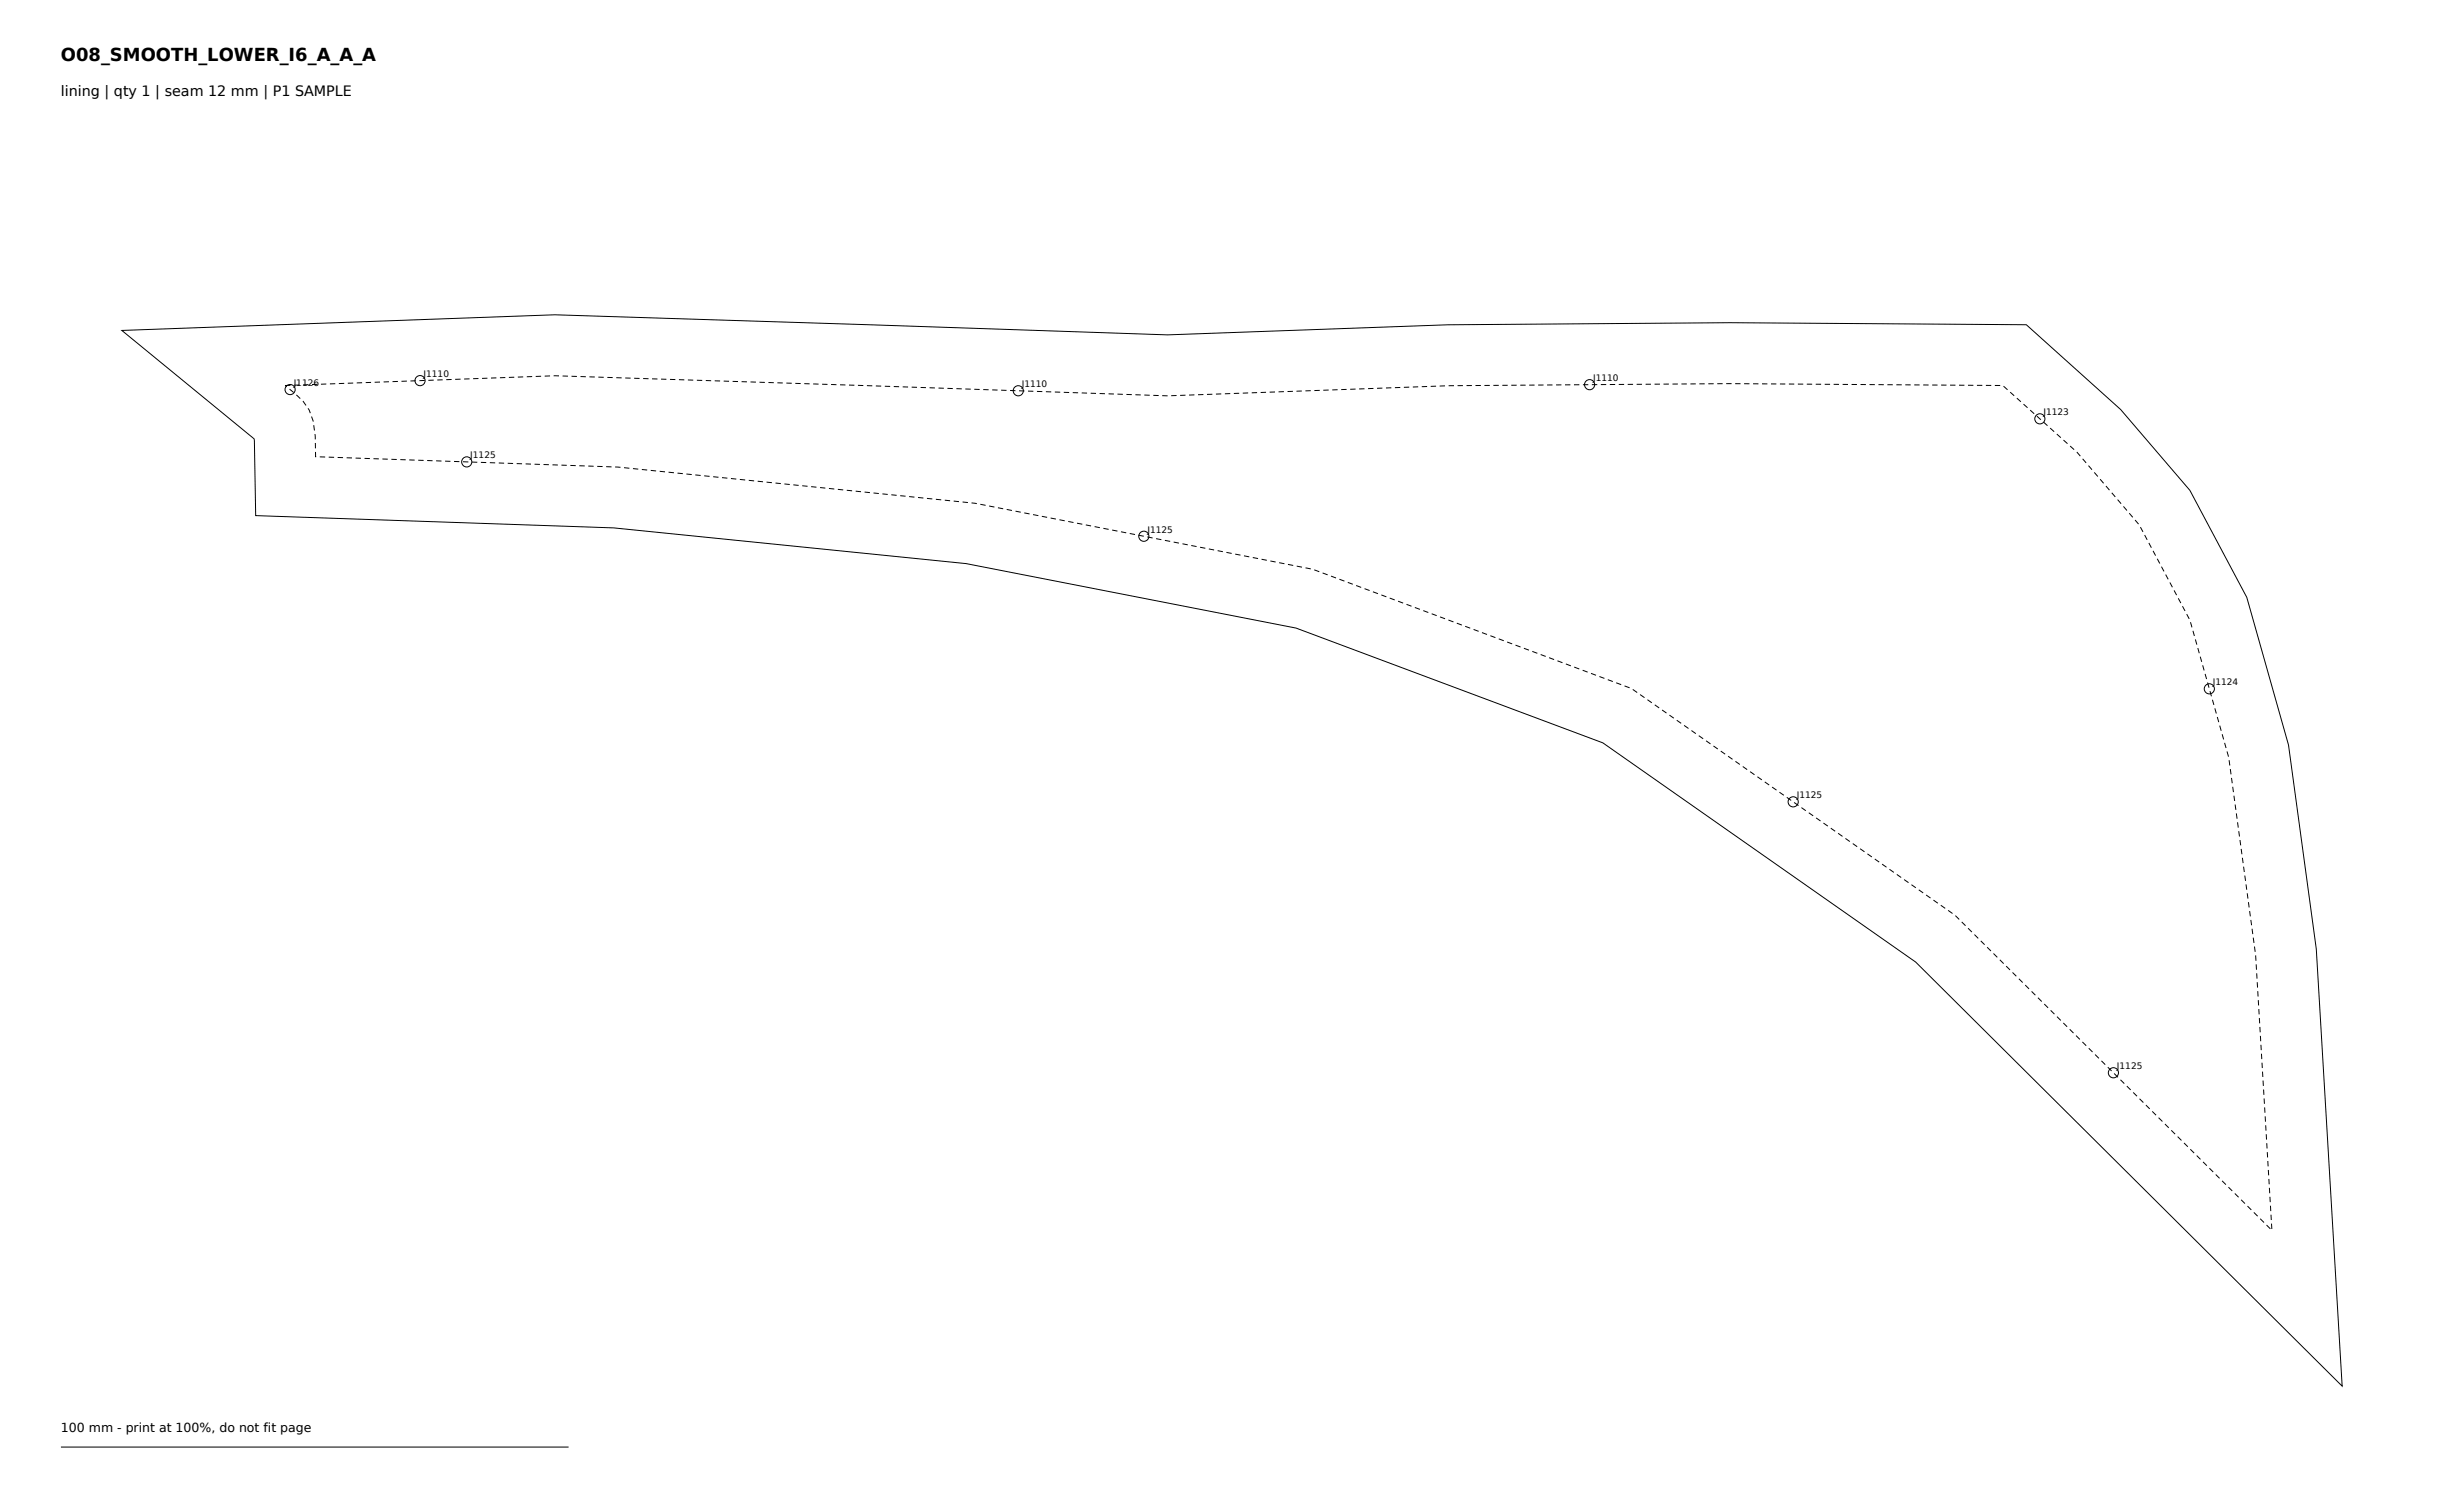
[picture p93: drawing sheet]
<svg xmlns="http://www.w3.org/2000/svg" width="485mm" height="297mm" viewBox="0 0 485 297" stroke-linecap="round" stroke-linejoin="round" font-family="sans-serif">
<defs><g id="words">
<text font-size="3.5" x="12" y="12">O08_SMOOTH_LOWER_I6_A_A_A</text>
<text font-size="2.8" x="12" y="19">lining | qty 1 | seam 12 mm | P1 SAMPLE</text>
<text font-size="2.5" x="12" y="282">100 mm - print at 100%, do not fit page</text>
<g font-size="1.8">
<text x="57.8" y="76">J1126</text>
<text x="83.4" y="74.3">J1110</text>
<text x="201.3" y="76.3">J1110</text>
<text x="313.8" y="75.1">J1110</text>
<text x="402.5" y="81.8">J1123</text>
<text x="92.6" y="90.3">J1125</text>
<text x="226" y="104.9">J1125</text>
<text x="435.9" y="135">J1124</text>
<text x="353.9" y="157.2">J1125</text>
<text x="417" y="210.6">J1125</text>
</g>
</g></defs>
<g fill="none" stroke="#000" stroke-width=".2">
<path d="M24 65.1l85.3-3.1 120.7 4 55.2-2 55.6-.4 58.3 .4 18.6 16.6 13.7 16 11.2 21.1 8.2 29 5.5 40.2 5 86.1-84-83.5-61.6-43.2-60.4-22.6-65-12.7-69.4-7-70.5-2.4-.3-15.2zM12 285h100"/>
<circle cx="57.1" cy="76.7" r="1"/>
<circle cx="82.7" cy="75" r="1"/>
<circle cx="200.6" cy="77" r="1"/>
<circle cx="313.1" cy="75.8" r="1"/>
<circle cx="91.9" cy="91" r="1"/>
<circle cx="401.8" cy="82.5" r="1"/>
<circle cx="225.3" cy="105.6" r="1"/>
<circle cx="435.2" cy="135.7" r="1"/>
<circle cx="353.2" cy="157.9" r="1"/>
<circle cx="416.3" cy="211.3" r="1"/>
</g>
<path d="M56.2 75.9l53.1-1.9 120.7 4 55.4-2 55.4-.4 53.7 .3 14.6 13.2 12.3 14.3 10 18.8 7.6 27 5.3 38.9 3.2 54.2-62.4-62.1-63.7-44.6-62.8-23.5-66.5-13-70.4-7.1-59.5-2.1-.1-4a10 10 0 0 0-4-8.4z" fill="none" stroke="#000" stroke-width=".2" stroke-dasharray="1.1 .7" stroke-linecap="butt"/>
<use href="#words"/>
</svg>
